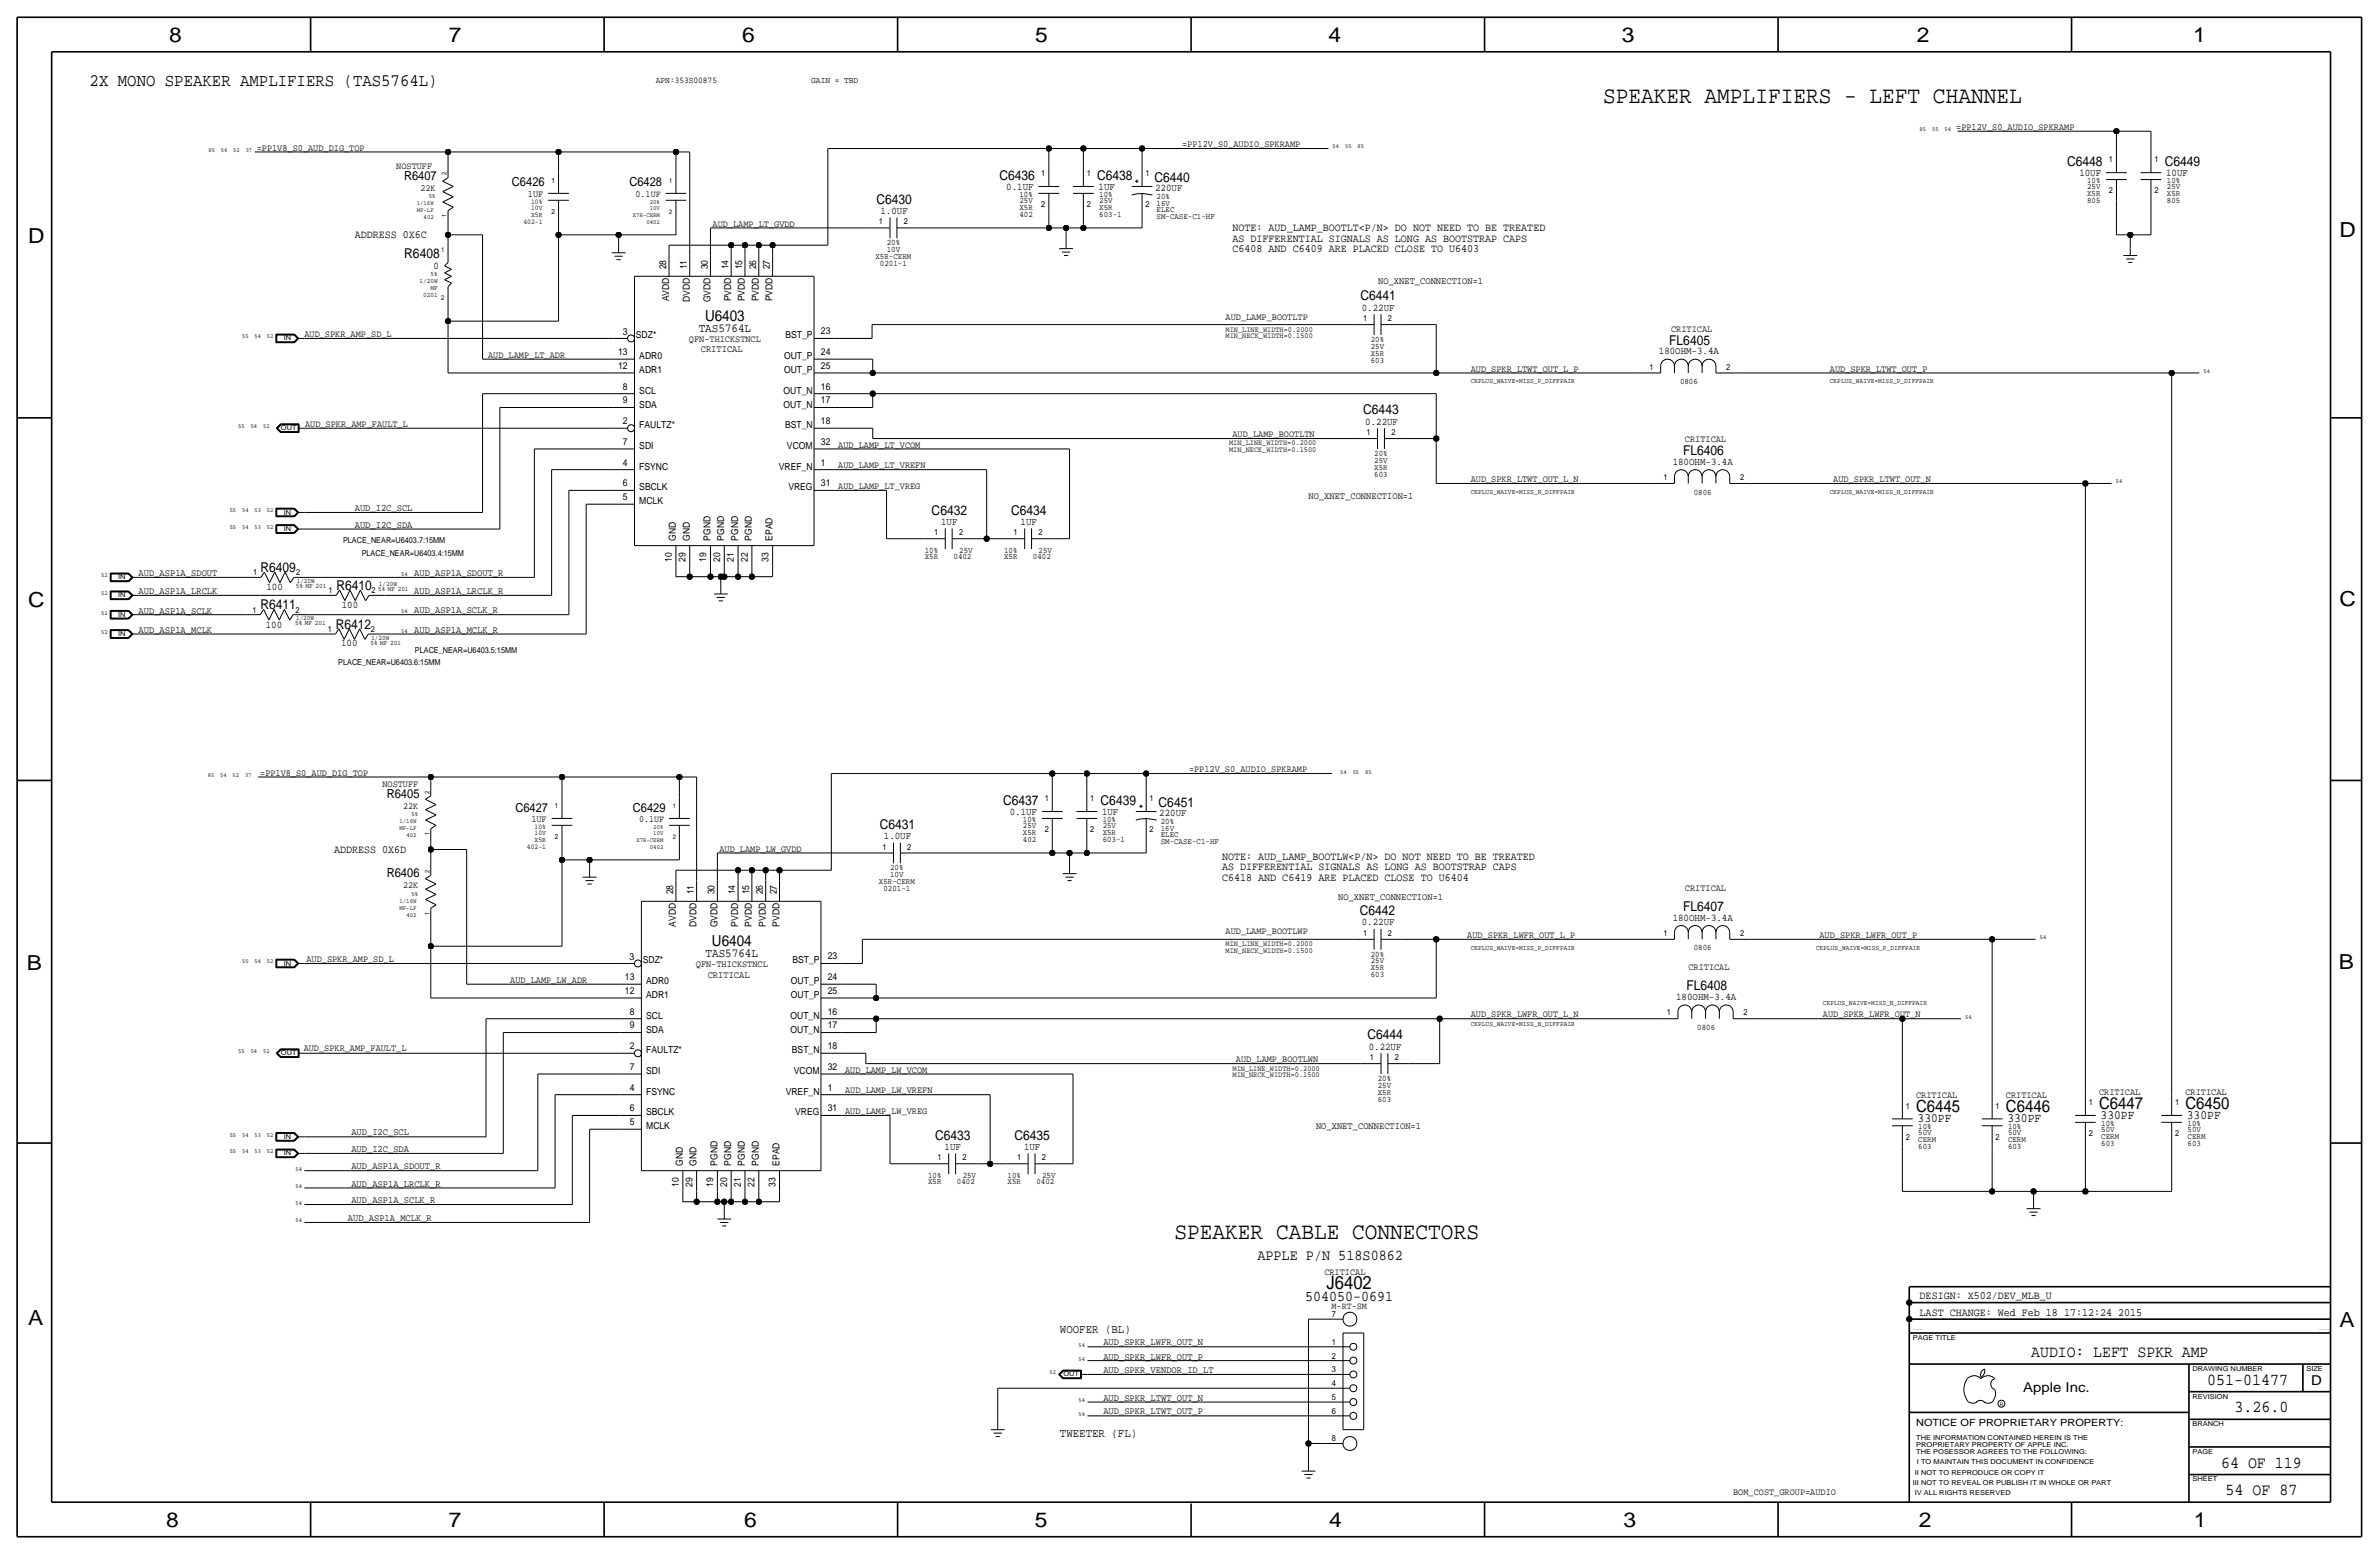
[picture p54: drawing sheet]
<svg xmlns="http://www.w3.org/2000/svg" width="875mm" height="572mm" viewBox="0 0 875 572" stroke-linecap="round" stroke-linejoin="round" font-family="sans-serif">
<defs><g id="words">
<g font-size="8.7">
<text x="589.6" y="37.8">SPEAKER AMPLIFIERS - LEFT CHANNEL</text>
<text x="432" y="455.7">SPEAKER CABLE CONNECTORS</text>
</g>
<g font-size="7.6">
<text x="62.2" y="15.5">8</text>
<text x="165" y="15.5">7</text>
<text x="273" y="15.5">6</text>
<text x="380.7" y="15.5">5</text>
<text x="488.6" y="15.5">4</text>
<text x="596.6" y="15.5">3</text>
<text x="705.1" y="15.5">2</text>
<text x="806.7" y="15.5">1</text>
<text x="10.4" y="89.4">D</text>
<text x="860.5" y="87.1">D</text>
<text x="10.4" y="223.3">C</text>
<text x="860.5" y="222.8">C</text>
<text x="9.8" y="356.6">B</text>
<text x="860.2" y="356.4">B</text>
<text x="10.4" y="487.4">A</text>
<text x="860.5" y="488.2">A</text>
<text x="61.2" y="561.6">8</text>
<text x="165" y="561.6">7</text>
<text x="273.8" y="561.6">6</text>
<text x="380.7" y="561.6">5</text>
<text x="488.9" y="561.6">4</text>
<text x="597.1" y="561.6">3</text>
<text x="705.8" y="561.6">2</text>
<text x="806.9" y="561.6">1</text>
</g>
<text font-size="6.8" x="488" y="474.2">J6402</text>
<text font-size="6.5" x="33" y="31.8">2X MONO SPEAKER AMPLIFIERS (TAS5764L)</text>
<g font-size="6.2">
<text x="772.1" y="407.7">C6447</text>
<text x="803.9" y="407.7">C6450</text>
<text x="704.8" y="408.9">C6445</text>
<text x="737.8" y="408.9">C6446</text>
<text x="811.9" y="509.3">051-01477</text>
<text x="821.9" y="519.4">3.26.0</text>
<text x="817" y="539.8">64 OF 119</text>
<text x="818.6" y="549.9">54 OF 87</text>
</g>
<text font-size="6.1" x="747.1" y="499.1">AUDIO: LEFT SPKR AMP</text>
<g font-size="5.6">
<text x="259.3" y="118.1">U6403</text>
<text x="261.9" y="348">U6404</text>
<text x="462.5" y="463.3">APPLE P/N 518S0862</text>
</g>
<text font-size="5.5" x="480.1" y="478.3">504050-0691</text>
<g font-size="5">
<text x="760.3" y="61">C6448</text>
<text x="796.2" y="61">C6449</text>
<text x="367.7" y="66">C6436</text>
<text x="403.6" y="66">C6438</text>
<text x="424.6" y="66.8">C6440</text>
<text x="322.4" y="74.9">C6430</text>
<text x="148.7" y="95">R6408</text>
<text x="500.4" y="110.5">C6441</text>
<text x="614" y="126.7">FL6405</text>
<text x="501.4" y="152.4">C6443</text>
<text x="619.1" y="167.4">FL6406</text>
<text x="342.7" y="189.2">C6432</text>
<text x="371.9" y="189.2">C6434</text>
<text x="95.8" y="210.3">R6409</text>
<text x="123.7" y="216.9">R6410</text>
<text x="95.8" y="224">R6411</text>
<text x="123.5" y="231.1">R6412</text>
<text x="368.9" y="295.9">C6437</text>
<text x="404.8" y="295.9">C6439</text>
<text x="426.2" y="296.7">C6451</text>
<text x="323.6" y="304.8">C6431</text>
<text x="619.1" y="335">FL6407</text>
<text x="500.2" y="336.6">C6442</text>
<text x="620.3" y="364.2">FL6408</text>
<text x="503" y="382.3">C6444</text>
<text x="344" y="419.1">C6433</text>
<text x="373.2" y="419.1">C6435</text>
<text x="850.1" y="509.3">D</text>
<text x="744.2" y="511.8">Apple Inc.</text>
</g>
<g font-size="4.7">
<text x="705.3" y="412.8">330PF</text>
<text x="738.3" y="412.8">330PF</text>
<text x="772.6" y="411.5">330PF</text>
<text x="804.4" y="411.5">330PF</text>
</g>
<g font-size="4.6">
<text x="148.6" y="66">R6407</text>
<text x="188.3" y="68.6">C6426</text>
<text x="231.5" y="68.6">C6428</text>
<text x="142.3" y="293.4">R6405</text>
<text x="189.6" y="298.5">C6427</text>
<text x="232.8" y="298.5">C6429</text>
<text x="142.3" y="322.6">R6406</text>
</g>
<g font-size="4.5">
<text x="257" y="121.9">TAS5764L</text>
<text x="259.5" y="351.8">TAS5764L</text>
</g>
<g font-size="4.4">
<text x="389.8" y="490.2">WOOFER (BL)</text>
<text x="389.8" y="528.3">TWEETER (FL)</text>
</g>
<g font-size="4.1">
<text x="130.5" y="87.6">ADDRESS 0X6C</text>
<text x="453.3" y="88.9">AS DIFFERENTIAL SIGNALS AS LONG AS BOOTSTRAP CAPS</text>
<text x="453.3" y="85.1">NOTE: AUD_LAMP_BOOTLT&lt;P/N&gt; DO NOT NEED TO BE TREATED</text>
<text x="453.3" y="92.7">C6408 AND C6409 ARE PLACED CLOSE TO U6403</text>
<text x="122.9" y="313.7">ADDRESS 0X6D</text>
<text x="449.5" y="316.2">NOTE: AUD_LAMP_BOOTLW&lt;P/N&gt; DO NOT NEED TO BE TREATED</text>
<text x="449.5" y="320">AS DIFFERENTIAL SIGNALS AS LONG AS BOOTSTRAP CAPS</text>
<text x="449.5" y="323.8">C6418 AND C6419 ARE PLACED CLOSE TO U6404</text>
<text x="706.1" y="477.8">DESIGN: X502/DEV_MLB_U</text>
<text x="706.1" y="483.9">LAST CHANGE: Wed Feb 18 17:12:24 2015</text>
</g>
<g font-size="3.8">
<text x="764.8" y="64.8">10UF</text>
<text x="796.7" y="64.8">10UF</text>
<text x="370.1" y="69.9">0.1UF</text>
<text x="404.1" y="69.8">1UF</text>
<text x="424.9" y="70.4">220UF</text>
<text x="323.8" y="78.7">1.0UF</text>
<text x="159.5" y="98.8">0</text>
<text x="500.9" y="114.3">0.22UF</text>
<text x="610.2" y="130.3">180OHM-3.4A</text>
<text x="502.2" y="156.2">0.22UF</text>
<text x="615.2" y="170.9">180OHM-3.4A</text>
<text x="346.2" y="193">1UF</text>
<text x="375.4" y="193">1UF</text>
<text x="98" y="216.9">100</text>
<text x="125.7" y="223.8">100</text>
<text x="97.8" y="230.9">100</text>
<text x="125.5" y="237.7">100</text>
<text x="371.4" y="299.7">0.1UF</text>
<text x="405.3" y="299.7">1UF</text>
<text x="426.4" y="300.2">220UF</text>
<text x="325.1" y="308.6">1.0UF</text>
<text x="500.9" y="340.4">0.22UF</text>
<text x="615.2" y="338.6">180OHM-3.4A</text>
<text x="616.5" y="367.8">180OHM-3.4A</text>
<text x="503.4" y="386.1">0.22UF</text>
<text x="347.5" y="422.9">1UF</text>
<text x="376.7" y="422.9">1UF</text>
</g>
<text font-size="3.7" x="704.8" y="524.5">NOTICE OF PROPRIETARY PROPERTY:</text>
<g font-size="3.6">
<text x="506.9" y="104.4">NO_XNET_CONNECTION=1</text>
<text x="229" y="123.2">3</text>
<text x="257.8" y="129.5">CRITICAL</text>
<text x="481.3" y="183.4">NO_XNET_CONNECTION=1</text>
<text x="130.5" y="188">AUD_I2C_SCL</text>
<text x="130.5" y="194.1">AUD_I2C_SDA</text>
<text x="51" y="211.8">AUD_ASP1A_SDOUT</text>
<text x="152.3" y="211.8">AUD_ASP1A_SDOUT_R</text>
<text x="51" y="218.4">AUD_ASP1A_LRCLK</text>
<text x="152.3" y="218.4">AUD_ASP1A_LRCLK_R</text>
<text x="51" y="225.8">AUD_ASP1A_SCLK</text>
<text x="152.3" y="225.5">AUD_ASP1A_SCLK_R</text>
<text x="51" y="232.9">AUD_ASP1A_MCLK</text>
<text x="152.3" y="232.7">AUD_ASP1A_MCLK_R</text>
<text x="492.2" y="331">NO_XNET_CONNECTION=1</text>
<text x="231.6" y="353.1">3</text>
<text x="260.3" y="359.7">CRITICAL</text>
<text x="129.2" y="417.6">AUD_I2C_SCL</text>
<text x="484.1" y="415">NO_XNET_CONNECTION=1</text>
<text x="129.2" y="423.7">AUD_I2C_SDA</text>
<text x="129.2" y="430">AUD_ASP1A_SDOUT_R</text>
<text x="129.2" y="436.4">AUD_ASP1A_LRCLK_R</text>
<text x="129.2" y="442.5">AUD_ASP1A_SCLK_R</text>
<text x="128" y="449.1">AUD_ASP1A_MCLK_R</text>
<text x="405.8" y="494.8">AUD_SPKR_LWFR_OUT_N</text>
<text x="405.8" y="500.1">AUD_SPKR_LWFR_OUT_P</text>
<text x="405.8" y="505">AUD_SPKR_VENDOR_ID_LT</text>
<text x="405.8" y="515.1">AUD_SPKR_LTWT_OUT_N</text>
<text x="405.8" y="520.2">AUD_SPKR_LTWT_OUT_P</text>
</g>
<g font-size="3.5">
<text x="719.5" y="47.8">=PP12V_S0_AUDIO_SPKRAMP</text>
<text x="94.4" y="55.4">=PP1V8_S0_AUD_DIG_TOP</text>
<text x="434.8" y="54.1">=PP12V_S0_AUDIO_SPKRAMP</text>
<text x="145.7" y="62.2">NOSTUFF</text>
<text x="154.7" y="70.1">22K</text>
<text x="194.2" y="72.4">1UF</text>
<text x="233.8" y="72.4">0.1UF</text>
<text x="262.1" y="83.3">AUD_LAMP_LT_GVDD</text>
<text x="245.1" y="99.1" transform="rotate(-90 245.1 99.1)">28</text>
<text x="252.7" y="99.1" transform="rotate(-90 252.7 99.1)">11</text>
<text x="260.3" y="99.1" transform="rotate(-90 260.3 99.1)">30</text>
<text x="267.9" y="99.1" transform="rotate(-90 267.9 99.1)">14</text>
<text x="273" y="99.1" transform="rotate(-90 273 99.1)">15</text>
<text x="278.1" y="99.1" transform="rotate(-90 278.1 99.1)">26</text>
<text x="283.2" y="99.1" transform="rotate(-90 283.2 99.1)">27</text>
<text x="246.1" y="110.9" transform="rotate(-90 246.1 110.9)">AVDD</text>
<text x="253.7" y="111" transform="rotate(-90 253.7 111)">DVDD</text>
<text x="261.3" y="111.2" transform="rotate(-90 261.3 111.2)">GVDD</text>
<text x="268.9" y="110.9" transform="rotate(-90 268.9 110.9)">PVDD</text>
<text x="274" y="110.9" transform="rotate(-90 274 110.9)">PVDD</text>
<text x="279.1" y="110.9" transform="rotate(-90 279.1 110.9)">PVDD</text>
<text x="284.2" y="110.9" transform="rotate(-90 284.2 110.9)">PVDD</text>
<text x="450.8" y="117.6">AUD_LAMP_BOOTLTP</text>
<text x="112" y="123.9">AUD_SPKR_AMP_SD_L</text>
<text x="233.9" y="124.5">SDZ*</text>
<text x="253.4" y="125.7">QFN-THICKSTNCL</text>
<text x="288.9" y="124.5">BST_P</text>
<text x="302" y="122.9">23</text>
<text x="614.7" y="121.9">CRITICAL</text>
<text x="179.5" y="131.6">AUD_LAMP_LT_ADR</text>
<text x="227.3" y="130.6">13</text>
<text x="302" y="130.6">24</text>
<text x="227.3" y="135.6">12</text>
<text x="235.2" y="132.1">ADR0</text>
<text x="235.2" y="137.2">ADR1</text>
<text x="288.4" y="137.2">OUT_P</text>
<text x="288.4" y="132.1">OUT_P</text>
<text x="302" y="135.6">25</text>
<text x="541" y="136.6">AUD_SPKR_LTWT_OUT_L_P</text>
<text x="673" y="136.7">AUD_SPKR_LTWT_OUT_P</text>
<text x="229.1" y="143.3">8</text>
<text x="302" y="143.3">16</text>
<text x="229.1" y="148.3">9</text>
<text x="235.2" y="149.9">SDA</text>
<text x="235.2" y="144.8">SCL</text>
<text x="288.2" y="149.9">OUT_N</text>
<text x="288.2" y="144.8">OUT_N</text>
<text x="302" y="148.3">17</text>
<text x="229.1" y="156">2</text>
<text x="302" y="156">18</text>
<text x="112.2" y="157">AUD_SPKR_AMP_FAULT_L</text>
<text x="235.2" y="157.5">FAULTZ*</text>
<text x="288.7" y="157.5">BST_N</text>
<text x="453.3" y="160.8">AUD_LAMP_BOOTLTN</text>
<text x="229.1" y="163.6">7</text>
<text x="235.2" y="165.1">SDI</text>
<text x="289.5" y="165.1">VCOM</text>
<text x="302" y="163.6">32</text>
<text x="308.3" y="164.6">AUD_LAMP_LT_VCOM</text>
<text x="619.8" y="162.6">CRITICAL</text>
<text x="229.1" y="171.2">4</text>
<text x="235.2" y="172.7">FSYNC</text>
<text x="286.5" y="172.7">VREF_N</text>
<text x="302" y="171.2">1</text>
<text x="308.3" y="172.2">AUD_LAMP_LT_VREFN</text>
<text x="229.1" y="178.8">6</text>
<text x="302" y="178.8">31</text>
<text x="308.3" y="179.8">AUD_LAMP_LT_VREG</text>
<text x="541" y="177.3">AUD_SPKR_LTWT_OUT_L_N</text>
<text x="674.3" y="177.3">AUD_SPKR_LTWT_OUT_N</text>
<text x="229.1" y="183.9">5</text>
<text x="235.2" y="185.4">MCLK</text>
<text x="235.2" y="180.3">SBCLK</text>
<text x="290" y="180.3">VREG</text>
<text x="248.6" y="198.9" transform="rotate(-90 248.6 198.9)">GND</text>
<text x="253.7" y="198.9" transform="rotate(-90 253.7 198.9)">GND</text>
<text x="261.3" y="198.9" transform="rotate(-90 261.3 198.9)">PGND</text>
<text x="266.4" y="198.9" transform="rotate(-90 266.4 198.9)">PGND</text>
<text x="271.5" y="198.9" transform="rotate(-90 271.5 198.9)">PGND</text>
<text x="276.6" y="198.9" transform="rotate(-90 276.6 198.9)">PGND</text>
<text x="284.2" y="198.9" transform="rotate(-90 284.2 198.9)">EPAD</text>
<text x="247.1" y="206.7" transform="rotate(-90 247.1 206.7)">10</text>
<text x="252.2" y="206.7" transform="rotate(-90 252.2 206.7)">29</text>
<text x="259.8" y="206.7" transform="rotate(-90 259.8 206.7)">19</text>
<text x="264.9" y="206.7" transform="rotate(-90 264.9 206.7)">20</text>
<text x="269.9" y="206.7" transform="rotate(-90 269.9 206.7)">21</text>
<text x="275" y="206.7" transform="rotate(-90 275 206.7)">22</text>
<text x="282.7" y="206.7" transform="rotate(-90 282.7 206.7)">33</text>
<text x="95.7" y="285.2">=PP1V8_S0_AUD_DIG_TOP</text>
<text x="437.3" y="284">=PP12V_S0_AUDIO_SPKRAMP</text>
<text x="140.7" y="289.6">NOSTUFF</text>
<text x="148.3" y="297.4">22K</text>
<text x="195.4" y="302.3">1UF</text>
<text x="235" y="302.3">0.1UF</text>
<text x="264.6" y="313.2">AUD_LAMP_LW_GVDD</text>
<text x="148.3" y="326.6">22K</text>
<text x="247.6" y="328.9" transform="rotate(-90 247.6 328.9)">28</text>
<text x="255.2" y="328.9" transform="rotate(-90 255.2 328.9)">11</text>
<text x="262.8" y="328.9" transform="rotate(-90 262.8 328.9)">30</text>
<text x="270.5" y="328.9" transform="rotate(-90 270.5 328.9)">14</text>
<text x="275.5" y="328.9" transform="rotate(-90 275.5 328.9)">15</text>
<text x="280.6" y="328.9" transform="rotate(-90 280.6 328.9)">26</text>
<text x="285.7" y="328.9" transform="rotate(-90 285.7 328.9)">27</text>
<text x="619.8" y="327.7">CRITICAL</text>
<text x="248.6" y="340.7" transform="rotate(-90 248.6 340.7)">AVDD</text>
<text x="256.2" y="340.9" transform="rotate(-90 256.2 340.9)">DVDD</text>
<text x="263.9" y="341.1" transform="rotate(-90 263.9 341.1)">GVDD</text>
<text x="271.5" y="340.7" transform="rotate(-90 271.5 340.7)">PVDD</text>
<text x="276.6" y="340.7" transform="rotate(-90 276.6 340.7)">PVDD</text>
<text x="281.6" y="340.7" transform="rotate(-90 281.6 340.7)">PVDD</text>
<text x="286.7" y="340.7" transform="rotate(-90 286.7 340.7)">PVDD</text>
<text x="450.8" y="343.7">AUD_LAMP_BOOTLWP</text>
<text x="539.7" y="344.9">AUD_SPKR_LWFR_OUT_L_P</text>
<text x="669.2" y="344.9">AUD_SPKR_LWFR_OUT_P</text>
<text x="112.7" y="353.8">AUD_SPKR_AMP_SD_L</text>
<text x="304.5" y="352.8">23</text>
<text x="236.4" y="354.3">SDZ*</text>
<text x="256" y="355.6">QFN-THICKSTNCL</text>
<text x="291.5" y="354.3">BST_P</text>
<text x="621" y="356.9">CRITICAL</text>
<text x="187.7" y="361.4">AUD_LAMP_LW_ADR</text>
<text x="229.9" y="365.5">12</text>
<text x="229.9" y="360.4">13</text>
<text x="237.7" y="362">ADR0</text>
<text x="290.9" y="362">OUT_P</text>
<text x="304.5" y="365.5">25</text>
<text x="304.5" y="360.4">24</text>
<text x="237.7" y="367">ADR1</text>
<text x="290.9" y="367">OUT_P</text>
<text x="231.6" y="373.1">8</text>
<text x="237.7" y="374.7">SCL</text>
<text x="290.8" y="374.7">OUT_N</text>
<text x="304.5" y="373.1">16</text>
<text x="541" y="374.1">AUD_SPKR_LWFR_OUT_L_N</text>
<text x="670.5" y="374.1">AUD_SPKR_LWFR_OUT_N</text>
<text x="231.6" y="378.2">9</text>
<text x="237.7" y="379.7">SDA</text>
<text x="290.8" y="379.7">OUT_N</text>
<text x="304.5" y="378.2">17</text>
<text x="111.7" y="386.6">AUD_SPKR_AMP_FAULT_L</text>
<text x="231.6" y="385.8">2</text>
<text x="237.7" y="387.4">FAULTZ*</text>
<text x="291.3" y="387.4">BST_N</text>
<text x="304.5" y="385.8">18</text>
<text x="231.6" y="393.4">7</text>
<text x="237.7" y="395">SDI</text>
<text x="292" y="395">VCOM</text>
<text x="304.5" y="393.4">32</text>
<text x="310.8" y="394.5">AUD_LAMP_LW_VCOM</text>
<text x="454.6" y="390.7">AUD_LAMP_BOOTLWN</text>
<text x="231.6" y="401.1">4</text>
<text x="304.5" y="401.1">1</text>
<text x="237.7" y="402.6">FSYNC</text>
<text x="289" y="402.6">VREF_N</text>
<text x="310.8" y="402.1">AUD_LAMP_LW_VREFN</text>
<text x="704.8" y="403.9">CRITICAL</text>
<text x="737.8" y="403.9">CRITICAL</text>
<text x="772.1" y="402.6">CRITICAL</text>
<text x="803.9" y="402.6">CRITICAL</text>
<text x="231.6" y="408.7">6</text>
<text x="231.6" y="413.8">5</text>
<text x="237.7" y="410.2">SBCLK</text>
<text x="292.5" y="410.2">VREG</text>
<text x="304.5" y="408.7">31</text>
<text x="310.8" y="409.7">AUD_LAMP_LW_VREG</text>
<text x="237.7" y="415.3">MCLK</text>
<text x="251.2" y="428.8" transform="rotate(-90 251.2 428.8)">GND</text>
<text x="256.2" y="428.8" transform="rotate(-90 256.2 428.8)">GND</text>
<text x="263.9" y="428.8" transform="rotate(-90 263.9 428.8)">PGND</text>
<text x="268.9" y="428.8" transform="rotate(-90 268.9 428.8)">PGND</text>
<text x="274" y="428.8" transform="rotate(-90 274 428.8)">PGND</text>
<text x="279.1" y="428.8" transform="rotate(-90 279.1 428.8)">PGND</text>
<text x="286.7" y="428.8" transform="rotate(-90 286.7 428.8)">EPAD</text>
<text x="249.6" y="436.6" transform="rotate(-90 249.6 436.6)">10</text>
<text x="254.7" y="436.6" transform="rotate(-90 254.7 436.6)">29</text>
<text x="262.3" y="436.6" transform="rotate(-90 262.3 436.6)">19</text>
<text x="267.4" y="436.6" transform="rotate(-90 267.4 436.6)">20</text>
<text x="272.5" y="436.6" transform="rotate(-90 272.5 436.6)">21</text>
<text x="277.6" y="436.6" transform="rotate(-90 277.6 436.6)">22</text>
<text x="285.2" y="436.6" transform="rotate(-90 285.2 436.6)">33</text>
<text x="487.1" y="468.9">CRITICAL</text>
<text x="489.8" y="481.3">M-RT-SM</text>
<text x="637.5" y="549.9">BOM_COST_GROUP=AUDIO</text>
</g>
<g font-size="3.2">
<text x="241.3" y="30.5">APN:353S00875</text>
<text x="298.4" y="30.5">GAIN = TBD</text>
</g>
<g font-size="3.1">
<text x="775.7" y="59.7">1</text>
<text x="792.4" y="59.7">1</text>
<text x="383" y="64.8">1</text>
<text x="399.7" y="64.8">1</text>
<text x="421.3" y="64.8">1</text>
<text x="767.7" y="69.6">25V</text>
<text x="767.7" y="67.3">10%</text>
<text x="775.7" y="71.1">2</text>
<text x="792.4" y="71.1">2</text>
<text x="797" y="69.6">25V</text>
<text x="797" y="67.3">10%</text>
<text x="375" y="74.7">25V</text>
<text x="375" y="72.4">10%</text>
<text x="375" y="77.2">X5R</text>
<text x="383" y="76.2">2</text>
<text x="399.7" y="76.2">2</text>
<text x="404.3" y="72.4">10%</text>
<text x="404.3" y="74.7">25V</text>
<text x="404.3" y="77.2">X5R</text>
<text x="421.3" y="76.2">2</text>
<text x="425.4" y="78">ELEC</text>
<text x="425.4" y="73.2">20%</text>
<text x="425.4" y="75.7">16V</text>
<text x="767.7" y="72.1">X5R</text>
<text x="767.7" y="74.7">805</text>
<text x="797" y="72.1">X5R</text>
<text x="797" y="74.7">805</text>
<text x="323.3" y="82.6">1</text>
<text x="332.4" y="82.6">2</text>
<text x="375" y="79.8">402</text>
<text x="404.3" y="79.8">603-1</text>
<text x="425.4" y="80.5">SM-CASE-C1-HF</text>
<text x="322" y="95.3">X5R-CERM</text>
<text x="326.2" y="90.2">20%</text>
<text x="326.2" y="92.7">10V</text>
<text x="323.7" y="97.8">0201-1</text>
<text x="501.3" y="118.1">1</text>
<text x="510.5" y="118.1">2</text>
<text x="504.2" y="125.7">20%</text>
<text x="504.2" y="130.8">X5R</text>
<text x="504.2" y="128.3">25V</text>
<text x="504.2" y="133.4">603</text>
<text x="606.7" y="135.9">1</text>
<text x="634.9" y="135.9">2</text>
<text x="617.9" y="141.2">0806</text>
<text x="502.6" y="160">1</text>
<text x="511.8" y="160">2</text>
<text x="505.5" y="167.6">20%</text>
<text x="505.5" y="172.7">X5R</text>
<text x="505.5" y="170.2">25V</text>
<text x="505.5" y="175.3">603</text>
<text x="611.8" y="176.5">1</text>
<text x="640" y="176.5">2</text>
<text x="623" y="181.9">0806</text>
<text x="343.6" y="196.9">1</text>
<text x="352.8" y="196.9">2</text>
<text x="372.8" y="196.9">1</text>
<text x="382" y="196.9">2</text>
<text x="340.1" y="203.2">10%</text>
<text x="352.8" y="203.2">25V</text>
<text x="369.3" y="203.2">10%</text>
<text x="382" y="203.2">25V</text>
<text x="340.1" y="205.7">X5R</text>
<text x="350.7" y="205.7">0402</text>
<text x="369.3" y="205.7">X5R</text>
<text x="379.9" y="205.7">0402</text>
<text x="93.2" y="211.6">1</text>
<text x="108.9" y="211.6">2</text>
<text x="120.8" y="218.2">1</text>
<text x="136.6" y="218.2">2</text>
<text x="92.9" y="225.3">1</text>
<text x="108.7" y="225.3">2</text>
<text x="120.6" y="232.4">1</text>
<text x="136.3" y="232.4">2</text>
<text x="384.2" y="294.6">1</text>
<text x="401" y="294.6">1</text>
<text x="422.9" y="294.6">1</text>
<text x="376.3" y="304.5">25V</text>
<text x="376.3" y="302.3">10%</text>
<text x="405.6" y="302.3">10%</text>
<text x="405.6" y="304.5">25V</text>
<text x="426.9" y="305.6">16V</text>
<text x="426.9" y="303">20%</text>
<text x="376.3" y="309.6">402</text>
<text x="376.3" y="307.1">X5R</text>
<text x="384.2" y="306.1">2</text>
<text x="401" y="306.1">2</text>
<text x="405.6" y="309.6">603-1</text>
<text x="405.6" y="307.1">X5R</text>
<text x="422.9" y="306.1">2</text>
<text x="426.9" y="310.4">SM-CASE-C1-HF</text>
<text x="426.9" y="307.8">ELEC</text>
<text x="324.6" y="312.4">1</text>
<text x="333.7" y="312.4">2</text>
<text x="327.4" y="322.6">10V</text>
<text x="327.4" y="320">20%</text>
<text x="323.3" y="325.1">X5R-CERM</text>
<text x="324.9" y="327.7">0201-1</text>
<text x="501.3" y="344.2">1</text>
<text x="510.5" y="344.2">2</text>
<text x="611.8" y="344.2">1</text>
<text x="640" y="344.2">2</text>
<text x="504.2" y="351.8">20%</text>
<text x="623" y="349.5">0806</text>
<text x="504.2" y="359.4">603</text>
<text x="504.2" y="354.3">25V</text>
<text x="504.2" y="356.9">X5R</text>
<text x="613.1" y="373.4">1</text>
<text x="641.3" y="373.4">2</text>
<text x="624.3" y="378.7">0806</text>
<text x="503.9" y="389.9">1</text>
<text x="513" y="389.9">2</text>
<text x="506.7" y="400.1">25V</text>
<text x="506.7" y="397.5">20%</text>
<text x="506.7" y="402.6">X5R</text>
<text x="506.7" y="405.1">603</text>
<text x="701" y="407.7">1</text>
<text x="734" y="407.7">1</text>
<text x="768.3" y="406.4">1</text>
<text x="800" y="406.4">1</text>
<text x="701" y="419.1">2</text>
<text x="705.6" y="415.3">10%</text>
<text x="705.6" y="417.6">50V</text>
<text x="734" y="419.1">2</text>
<text x="738.6" y="417.6">50V</text>
<text x="738.6" y="415.3">10%</text>
<text x="768.3" y="417.8">2</text>
<text x="772.9" y="416.3">50V</text>
<text x="772.9" y="418.8">CERM</text>
<text x="772.9" y="414">10%</text>
<text x="800" y="417.8">2</text>
<text x="804.6" y="416.3">50V</text>
<text x="804.6" y="418.8">CERM</text>
<text x="804.6" y="414">10%</text>
<text x="705.6" y="420.1">CERM</text>
<text x="705.6" y="422.7">603</text>
<text x="738.6" y="422.7">603</text>
<text x="738.6" y="420.1">CERM</text>
<text x="772.9" y="421.4">603</text>
<text x="804.6" y="421.4">603</text>
<text x="344.9" y="426.7">1</text>
<text x="354" y="426.7">2</text>
<text x="374.1" y="426.7">1</text>
<text x="383.2" y="426.7">2</text>
<text x="341.4" y="435.6">X5R</text>
<text x="341.4" y="433.1">10%</text>
<text x="352" y="435.6">0402</text>
<text x="354.1" y="433.1">25V</text>
<text x="370.6" y="435.6">X5R</text>
<text x="370.6" y="433.1">10%</text>
<text x="381.2" y="435.6">0402</text>
<text x="383.3" y="433.1">25V</text>
<text x="489.9" y="484.4">7</text>
<text x="489.9" y="494.5">1</text>
<text x="489.9" y="499.6">2</text>
<text x="489.9" y="509.8">4</text>
<text x="489.9" y="504.7">3</text>
<text x="489.9" y="514.9">5</text>
<text x="489.9" y="519.9">6</text>
<text x="489.9" y="530.1">8</text>
</g>
<g font-size="3">
<text x="126.2" y="199.6">PLACE_NEAR=U6403.7:15MM</text>
<text x="133" y="204.5">PLACE_NEAR=U6403.4:15MM</text>
<text x="124.4" y="244.6">PLACE_NEAR=U6403.6:15MM</text>
<text x="152.6" y="240">PLACE_NEAR=U6403.5:15MM</text>
</g>
<g font-size="2.9">
<text x="450.8" y="124.5">MIN_NECK_WIDTH=0.1500</text>
<text x="450.8" y="121.9">MIN_LINE_WIDTH=0.2000</text>
<text x="452.1" y="166.4">MIN_NECK_WIDTH=0.1500</text>
<text x="452.1" y="163.8">MIN_LINE_WIDTH=0.2000</text>
<text x="450.8" y="348">MIN_LINE_WIDTH=0.2000</text>
<text x="450.8" y="350.5">MIN_NECK_WIDTH=0.1500</text>
<text x="453.3" y="393.7">MIN_LINE_WIDTH=0.2000</text>
<text x="453.3" y="396.2">MIN_NECK_WIDTH=0.1500</text>
</g>
<g font-size="2.6">
<text x="202.9" y="67.3">1</text>
<text x="195.4" y="74.9">10%</text>
<text x="195.4" y="77.2">10V</text>
<text x="192.6" y="82.3">402-1</text>
<text x="195.4" y="79.8">X5R</text>
<text x="202.9" y="78.7">2</text>
<text x="541" y="141">CKPLUS_WAIVE=MISS_P_DIFFPAIR</text>
<text x="673" y="141">CKPLUS_WAIVE=MISS_P_DIFFPAIR</text>
<text x="541" y="181.6">CKPLUS_WAIVE=MISS_N_DIFFPAIR</text>
<text x="673" y="181.6">CKPLUS_WAIVE=MISS_N_DIFFPAIR</text>
<text x="204.1" y="297.2">1</text>
<text x="196.6" y="304.8">10%</text>
<text x="196.6" y="309.6">X5R</text>
<text x="196.6" y="307.1">10V</text>
<text x="204.1" y="308.6">2</text>
<text x="193.8" y="312.2">402-1</text>
<text x="541" y="349.2">CKPLUS_WAIVE=MISS_P_DIFFPAIR</text>
<text x="668" y="349.2">CKPLUS_WAIVE=MISS_P_DIFFPAIR</text>
<text x="670.5" y="369.6">CKPLUS_WAIVE=MISS_N_DIFFPAIR</text>
<text x="541" y="377.2">CKPLUS_WAIVE=MISS_N_DIFFPAIR</text>
</g>
<g font-size="2.5">
<text x="162.3" y="92.7">1</text>
<text x="158.3" y="101.6">5%</text>
<text x="154.3" y="104.1">1/20W</text>
<text x="158.3" y="106.7">MF</text>
<text x="155.7" y="109.2">0201</text>
<text x="162.3" y="110.5">2</text>
<text x="104.4" y="125.2">IN</text>
<text x="103.3" y="158.2">OUT</text>
<text x="104.4" y="189.2">IN</text>
<text x="104.4" y="195.3">IN</text>
<text x="43.4" y="213.1">IN</text>
<text x="109.2" y="214.4">1/20W</text>
<text x="139.4" y="215.4">1/20W</text>
<text x="43.4" y="219.7">IN</text>
<text x="108.9" y="216.4">5% MF 201</text>
<text x="139.1" y="217.4">5% MF 201</text>
<text x="43.4" y="226.8">IN</text>
<text x="43.4" y="233.9">IN</text>
<text x="108.6" y="229.9">5% MF 201</text>
<text x="108.9" y="228.1">1/20W</text>
<text x="136.3" y="237.2">5% MF 201</text>
<text x="136.6" y="235.2">1/20W</text>
<text x="104.4" y="355.1">IN</text>
<text x="103.3" y="388.1">OUT</text>
<text x="104.4" y="418.8">IN</text>
<text x="104.4" y="424.9">IN</text>
<text x="703.5" y="492.8">PAGE TITLE</text>
<text x="391.1" y="506.2">OUT</text>
<text x="806.4" y="504.2">DRAWING NUMBER</text>
<text x="848.3" y="504.2">SIZE</text>
<text x="806.4" y="514.4">REVISION</text>
<text x="806.4" y="524.5">BRANCH</text>
<text x="704.8" y="532.1">PROPRIETARY PROPERTY OF APPLE INC.</text>
<text x="704.8" y="529.6">THE INFORMATION CONTAINED HEREIN IS THE</text>
<text x="704.8" y="534.7">THE POSESSOR AGREES TO THE FOLLOWING:</text>
<text x="705.1" y="538.5">I TO MAINTAIN THIS DOCUMENT IN CONFIDENCE</text>
<text x="806.4" y="534.7">PAGE</text>
<text x="704.3" y="542.3">II NOT TO REPRODUCE OR COPY IT</text>
<text x="806.4" y="544.8">SHEET</text>
<text x="703.5" y="546.1">III NOT TO REVEAL OR PUBLISH IT IN WHOLE OR PART</text>
<text x="704.3" y="549.9">IV ALL RIGHTS RESERVED</text>
</g>
<g font-size="2.3">
<text x="706.1" y="48.3">85</text>
<text x="710.6" y="48.3">55</text>
<text x="715.2" y="48.3">54</text>
<text x="76.7" y="55.9">85</text>
<text x="81.2" y="55.9">54</text>
<text x="85.8" y="55.9">52</text>
<text x="90.4" y="55.9">37</text>
<text x="490.2" y="54.6">54</text>
<text x="494.7" y="54.6">55</text>
<text x="499.3" y="54.6">85</text>
<text x="164.3" y="64.5" transform="rotate(-90 164.3 64.5)">2</text>
<text x="246.2" y="67.3">1</text>
<text x="153.3" y="75.4">1/16W</text>
<text x="153.3" y="78">MF-LF</text>
<text x="157.7" y="72.9">5%</text>
<text x="239" y="74.9">20%</text>
<text x="239" y="77.2">10V</text>
<text x="155.8" y="80.5">402</text>
<text x="164.3" y="79.9" transform="rotate(-90 164.3 79.9)">1</text>
<text x="232.8" y="79.8">X7R-CERM</text>
<text x="237.8" y="82.3">0402</text>
<text x="246.2" y="78.7">2</text>
<text x="89.1" y="124.5">55</text>
<text x="93.6" y="124.5">54</text>
<text x="98.2" y="124.5">52</text>
<text x="810.5" y="137.2">54</text>
<text x="87.6" y="157.5">55</text>
<text x="92.2" y="157.5">54</text>
<text x="96.8" y="157.5">52</text>
<text x="778.2" y="177.8">54</text>
<text x="84.5" y="188.5">55</text>
<text x="89.1" y="188.5">54</text>
<text x="93.6" y="188.5">53</text>
<text x="98.2" y="188.5">52</text>
<text x="84.5" y="194.6">55</text>
<text x="89.1" y="194.6">54</text>
<text x="93.6" y="194.6">53</text>
<text x="98.2" y="194.6">52</text>
<text x="37.2" y="212.3">52</text>
<text x="147.5" y="211.8">54</text>
<text x="37.2" y="218.9">52</text>
<text x="37.2" y="226.1">52</text>
<text x="147.5" y="225.6">54</text>
<text x="37.2" y="233.2">52</text>
<text x="147.5" y="232.7">54</text>
<text x="76.4" y="285.8">85</text>
<text x="81" y="285.8">54</text>
<text x="85.5" y="285.8">52</text>
<text x="90.1" y="285.8">37</text>
<text x="493" y="284.5">54</text>
<text x="497.5" y="284.5">55</text>
<text x="502.1" y="284.5">85</text>
<text x="157.9" y="291.8" transform="rotate(-90 157.9 291.8)">2</text>
<text x="247.5" y="297.2">1</text>
<text x="146.9" y="302.8">1/16W</text>
<text x="146.9" y="305.3">MF-LF</text>
<text x="151.4" y="300.2">5%</text>
<text x="240.3" y="304.8">20%</text>
<text x="149.5" y="307.8">402</text>
<text x="157.9" y="307.2" transform="rotate(-90 157.9 307.2)">1</text>
<text x="234.1" y="309.6">X7R-CERM</text>
<text x="240.3" y="307.1">10V</text>
<text x="247.5" y="308.6">2</text>
<text x="239.1" y="312.2">0402</text>
<text x="157.9" y="321.1" transform="rotate(-90 157.9 321.1)">2</text>
<text x="151.4" y="329.4">5%</text>
<text x="146.9" y="334.5">MF-LF</text>
<text x="146.9" y="332">1/16W</text>
<text x="149.5" y="337.1">402</text>
<text x="157.9" y="336.4" transform="rotate(-90 157.9 336.4)">1</text>
<text x="750.3" y="345.4">54</text>
<text x="89.1" y="354.3">55</text>
<text x="93.6" y="354.3">54</text>
<text x="98.2" y="354.3">52</text>
<text x="722.8" y="374.7">54</text>
<text x="87.6" y="387.4">55</text>
<text x="92.2" y="387.4">54</text>
<text x="96.8" y="387.4">52</text>
<text x="84.5" y="418.1">55</text>
<text x="89.1" y="418.1">54</text>
<text x="93.6" y="418.1">53</text>
<text x="98.2" y="418.1">52</text>
<text x="84.5" y="424.2">55</text>
<text x="89.1" y="424.2">54</text>
<text x="93.6" y="424.2">53</text>
<text x="98.2" y="424.2">52</text>
<text x="108.7" y="430.5">54</text>
<text x="108.7" y="436.9">54</text>
<text x="108.7" y="443">54</text>
<text x="108.7" y="449.6">54</text>
<text x="396.7" y="495.3">54</text>
<text x="396.7" y="500.4">54</text>
<text x="386.1" y="505.5">52</text>
<text x="396.7" y="515.6">54</text>
<text x="396.7" y="520.7">54</text>
</g>
<text font-size="1.8" x="735.5" y="516.9">R</text>
<g font-size=".4">
<text x="703.5" y="488.9">SYNC_MASTER=yeungr</text>
<text x="852.9" y="488.9">SYNC_DATE=05/24/2016</text>
</g>
</g></defs>
<g fill="none" stroke="#000" stroke-width=".37">
<path d="M93.7 55.9h71.1zM164.8 55.9v3.8zM164.8 59.7v5.7zM164.8 55.9h40.6zM205.4 55.9v7.6zM205.4 55.9h43.2zM248.6 55.9h5.1zM248.6 55.9v7.6zM253.7 55.9v38.1zM304.5 54.6h81.3zM304.5 54.6v35.6zM385.8 54.6v6.4z"/>
<path d="M385.8 54.6h12.7zM398.5 54.6h21.6zM398.5 54.6v6.4zM420.1 54.6v6.4zM420.1 54.6h68.5zM720 48.3h58.5zM778.5 48.3h12.7zM778.5 48.3v7.6zM778.5 55.9v7.6zM791.2 48.3v7.6zM791.2 55.9v7.6zM162.8 66.6l2-1.2z"/>
<path d="M162.9 74.3l3.8 1.9zM162.9 66.6l3.8 2zM162.9 70.5l3.8 1.9zM162.9 74.3l3.8-1.9zM162.9 70.5l3.8-1.9zM164.8 77.5v5zM164.8 77.5l1.9-1.3zM201.6 71.1h7.6zM201.6 73.7h7.6zM205.4 63.5v7.6zM205.4 73.7v7.6zM244.8 73.7h7.6z"/>
<path d="M244.8 71.1h7.6zM248.6 63.5v7.6zM248.6 73.7v7.6zM382 71.1h7.6zM382 68.6h7.6zM385.8 78.7v5.1zM385.8 61v7.6zM385.8 71.1v7.6zM394.7 68.6h7.6zM394.7 71.1h7.6zM398.5 78.7v5.1zM398.5 61v7.6z"/>
<path d="M398.5 71.1v7.6zM416.3 68.6h7.6zM416.3 71.7a12.9 12.9 0 0 1 7.6 .1M417.5 66.6h1.3zM418.1 66v1.3zM420.1 78.7v5.1zM420.1 71.1v7.6zM420.1 61v7.6zM774.6 66h7.7zM774.6 63.5h7.7zM778.5 73.7v12.7zM778.5 66v7.7z"/>
<path d="M787.3 63.5h7.7zM787.3 66h7.7zM791.2 73.7v12.7zM791.2 66v7.7zM163.5 97.8l1.3-1.3zM163.5 97.8l2.6 1.3zM164.8 86.4h12.7zM164.8 82.6v3.8zM164.8 86.4v2.5zM164.8 88.9v7.6zM177.5 86.4v45.7zM205.4 86.4v31.7z"/>
<path d="M205.4 86.4h22.1zM205.4 81.3v5.1zM225 93h5.1zM226 94.2h3.1zM226.8 95.5h1.5zM227.5 86.4v4zM227.5 90.4v2.6zM227.5 86.4h21.1zM246.1 90.2h22.8zM246.1 90.2v3.8zM246.1 94v7.6zM248.6 81.3v5.1z"/>
<path d="M253.7 94v7.6zM261.3 83.8v10.2zM261.3 83.8h58.4zM261.3 94v7.6zM268.9 90.2h5.1zM268.9 90.2v3.8zM268.9 94v7.6zM274 90.2h5.1zM274 90.2v3.8zM274 94v7.6zM279.1 90.2h5.1zM279.1 90.2v3.8z"/>
<path d="M279.1 94v7.6zM284.2 90.2h20.3zM284.2 90.2v3.8zM284.2 94v7.6zM319.7 83.8h7.7zM327.4 80v7.6zM329.9 80v7.6zM329.9 83.8h7.6zM337.5 83.8h48.3zM385.8 83.8h6.3zM389.6 91.4h5.1zM390.6 92.7h3z"/>
<path d="M391.4 94h1.5zM392.1 83.8h6.4zM392.1 83.8v5.1zM392.1 88.9v2.5zM398.5 83.8h21.6zM778.5 86.4h5zM781 94h5.1zM782 95.3h3.1zM782.8 96.5h1.5zM783.5 86.4v5zM783.5 91.4v2.6zM783.5 86.4h7.7z"/>
<path d="M163.5 102.9l2.6-1.3zM163.5 100.3l2.6-1.2zM163.5 102.9l2.6 1.2zM163.5 100.3l2.6 1.3zM164.8 118.1v19.1zM164.8 111.8v6.3zM164.8 105.4v6.4zM164.8 118.1h40.6zM166.1 104.1l-1.3 1.3zM233.4 101.6v99.1zM233.4 101.6h66zM299.4 101.6v99.1z"/>
<path d="M320.8 119.4v5.1zM320.8 119.4h177zM497.8 119.4h7.6zM505.4 115.6v7.6zM507.9 115.6v7.6zM507.9 119.4h7.7zM515.6 119.4h12.7zM528.3 119.4v17.8zM101.5 122.9h6.8zM101.5 122.9v3.1zM101.5 126h6.8zM101.6 123v2.9z"/>
<path d="M101.6 125.9h6.7zM101.6 123h6.7zM101.7 123.1v2.7zM101.7 125.8h6.5zM101.7 123.1h6.5zM101.8 123.2h6.4zM101.8 123.2v2.5zM101.8 125.7h6.4zM108.2 125.7l1.2-1.2zM108.2 123.2l1.2 1.3zM108.2 125.8l1.4-1.3zM108.2 123.1l1.4 1.4z"/>
<path d="M108.3 123l1.4 1.5zM108.3 125.9l1.4-1.4zM108.3 122.9l1.6 1.6zM108.3 126l1.6-1.5zM109.4 124.5h2.6zM112 124.5h113.8zM164.8 137.2h61zM177.5 132.1h48.3zM225.8 137.2h7.6zM225.8 132.1h7.6zM225.8 124.5h5zM299.4 132.1h7.6z"/>
<path d="M299.4 137.2h7.6zM299.4 124.5h7.6zM307 137.2h14zM307 132.1h14zM307 124.5h13.8zM321 137.2h207.3zM321 132.1v5.1zM528.3 137.2h74.9zM603.2 137.2h7.6zM610.8 134.6a2.54 2.54 0 0 1 2.6-2.5 2.54 2.54 0 0 1 2.5 2.5 2.54 2.54 0 0 1 2.5-2.5 2.54 2.54 0 0 1 2.6 2.5 2.54 2.54 0 0 1 2.5-2.5 2.54 2.54 0 0 1 2.6 2.5 2.54 2.54 0 0 1 2.5-2.5 2.54 2.54 0 0 1 2.5 2.5M610.8 134.6v2.6zM615.9 134.6v2.6z"/>
<path d="M621 134.6v2.6zM626.1 134.6v2.6zM631.1 137.2h7.7zM631.1 134.6v2.6zM638.8 137.2h160zM798.8 137.2h10.1zM798.8 137.2v265.4zM101.6 157.5l1.6 1.6zM101.8 157.5l1.4 1.5zM101.8 157.5l1.4-1.5zM101.9 157.5l1.4-1.4zM101.9 157.5l1.4 1.4z"/>
<path d="M102.1 157.5l1.2-1.3zM102.1 157.5l1.2 1.3zM103.2 155.9h6.8zM103.2 155.9l-1.6 1.6zM103.2 159.1h6.8zM103.2 159h6.7zM103.2 156h6.7zM103.3 158.9h6.5zM103.3 156.1h6.5zM103.3 156.2h6.4zM103.3 158.8h6.4zM109.7 156.2v2.6z"/>
<path d="M109.7 157.5h2.5zM109.8 156.1v2.8zM109.9 156v3zM110 155.9v3.2zM112.2 157.5h113.6zM177.5 144.8h48.3zM177.5 144.8v43.7zM183.8 149.9h42zM183.8 149.9v44.7zM225.8 157.5h5zM225.8 144.8h7.6zM225.8 149.9h7.6z"/>
<path d="M299.4 157.5h7.6zM299.4 149.9h7.6zM299.5 144.8h7.5zM307 157.5h14zM307 144.8h14zM307 149.9h14zM321 157.5v3.8zM321 144.8h207.3zM321 144.8v5.1zM506.7 157.5v7.6zM509.2 157.5v7.6zM528.3 144.8v16.5z"/>
<path d="M196.5 165.1v47.2zM196.5 165.1h29.3zM202.9 172.7h22.9zM202.9 172.7v46.2zM225.8 165.1h7.6zM225.8 172.7h7.6zM299.4 172.7h7.6zM299.4 165.1h7.6zM307 172.7h55.9zM307 165.1h86.4zM321 161.3h178.1zM362.9 172.7v25.4z"/>
<path d="M393.4 165.1v33zM499.1 161.3h7.6zM509.2 161.3h7.6zM516.8 161.3h11.5zM528.3 177.8h80zM528.3 161.3v16.5zM608.3 177.8h7.6zM615.9 175.3v2.5zM615.9 175.3a2.54 2.54 0 0 1 2.5-2.6 2.54 2.54 0 0 1 2.6 2.6 2.54 2.54 0 0 1 2.5-2.6 2.54 2.54 0 0 1 2.6 2.6 2.54 2.54 0 0 1 2.5-2.6 2.54 2.54 0 0 1 2.5 2.6 2.54 2.54 0 0 1 2.6-2.6 2.54 2.54 0 0 1 2.5 2.6M621 175.3v2.5zM626.1 175.3v2.5zM631.1 175.3v2.5z"/>
<path d="M636.2 177.8h7.6zM636.2 175.3v2.5zM643.8 177.8h123.2zM767 177.8h9.7zM767 177.8v224.8zM101.5 186.9h6.8zM101.5 193h6.8zM101.5 186.9v3.1zM101.5 190h6.8zM101.5 193v3.1zM101.5 196.1h6.8zM101.6 187v2.9z"/>
<path d="M101.6 189.9h6.7zM101.6 193.1v2.9zM101.6 196h6.7zM101.6 187h6.7zM101.6 193.1h6.7zM101.7 187.1v2.7zM101.7 189.8h6.5zM101.7 193.2v2.7zM101.7 195.9h6.5zM101.7 187.1h6.5zM101.7 193.2h6.5zM101.8 187.2h6.4z"/>
<path d="M101.8 187.2v2.5zM101.8 189.7h6.4zM101.8 193.3h6.4zM101.8 193.3v2.5zM101.8 195.8h6.4zM108.2 189.7l1.2-1.2zM108.2 195.8l1.2-1.2zM108.2 187.2l1.2 1.3zM108.2 193.3l1.2 1.3zM108.2 189.8l1.4-1.3zM108.2 195.9l1.4-1.3zM108.2 187.1l1.4 1.4z"/>
<path d="M108.2 193.2l1.4 1.4zM108.3 187l1.4 1.5zM108.3 193.1l1.4 1.5zM108.3 189.9l1.4-1.4zM108.3 196l1.4-1.4zM108.3 186.9l1.6 1.6zM108.3 193l1.6 1.6zM108.3 190l1.6-1.5zM108.3 196.1l1.6-1.5zM109.4 188.5h2.6zM109.4 194.6h2.6zM112 194.6h71.8z"/>
<path d="M112 188.5h65.5zM209.2 180.3h16.6zM209.2 180.3v45.8zM215.6 185.4h10.2zM215.6 185.4v47.8zM225.8 185.4h7.5zM225.8 180.3h7.6zM299.4 180.3h7.6zM307 180.3h19.1zM326.1 198.1h14zM326.1 180.3v17.8zM340.1 198.1h7.6z"/>
<path d="M347.7 194.3v7.6zM350.2 198.1h7.6zM350.2 194.3v7.6zM357.8 198.1h5.1zM362.9 198.1h6.4zM369.3 198.1h7.6zM376.9 194.3v7.6zM379.4 198.1h7.6zM379.4 194.3v7.6zM387 198.1h6.4zM40.5 217.4h6.8zM40.5 210.8h6.8z"/>
<path d="M40.5 217.4v3.1zM40.5 210.8v3.1zM40.5 213.9h6.8zM40.6 217.5h6.7zM40.6 210.9h6.7zM40.6 217.5v2.9zM40.6 210.9v2.9zM40.6 213.8h6.7zM40.7 217.6h6.5zM40.7 217.6v2.7zM40.7 211h6.5zM40.7 211v2.7z"/>
<path d="M40.7 213.7h6.5zM40.8 217.7h6.4zM40.8 211.1h6.4zM40.8 217.7v2.5zM40.8 211.1v2.5zM40.8 213.6h6.4zM47.2 213.6l1.3-1.3zM47.2 217.7l1.3 1.2zM47.2 211.1l1.3 1.2zM47.2 213.7l1.4-1.4zM47.2 217.6l1.4 1.3zM47.2 211l1.4 1.3z"/>
<path d="M47.3 213.8l1.5-1.5zM47.3 217.5l1.5 1.4zM47.3 210.9l1.5 1.4zM47.3 213.9l1.6-1.6zM47.3 217.4l1.6 1.5zM47.3 210.8l1.6 1.5zM48.5 218.9h2.5zM48.5 212.3h2.5zM51 212.3h39.9zM51 218.9h67.6zM90.9 212.3h5.1zM97.2 210.4l-1.2 1.9z"/>
<path d="M97.2 210.4l2 3.9zM101 210.4l2 3.9zM101 210.4l-1.8 3.9zM104.9 210.4l-1.9 3.9zM104.9 210.4l1.9 3.9zM108.1 212.3l-1.3 2.1zM108.1 212.3h5.6zM113.7 212.3h82.8zM118.6 218.9h5zM124.9 217l-1.3 1.9zM124.9 217l1.9 3.9zM128.7 217l-1.9 3.9z"/>
<path d="M128.7 217l2 3.9zM132.5 217l-1.8 3.9zM132.5 217l2 3.9zM135.7 218.9l-1.2 2.1zM135.7 218.9h5.7zM141.4 218.9h61.5zM233.4 200.7h66zM248.6 212.1h5.1zM248.6 208.3v3.8zM248.6 200.7v7.6zM253.7 208.3v3.8zM253.7 200.7v7.6z"/>
<path d="M253.7 212.1h7.6zM261.3 212.1h3.8zM261.3 208.3v3.8zM261.3 200.7v7.6zM262.6 218.4h5.1zM263.6 219.7h3zM265.1 212.1h1.3zM265.1 212.1v3.8zM265.1 215.9v2.5zM266.4 212.1h5.1zM266.4 208.3v3.8zM266.4 200.7v7.6z"/>
<path d="M271.5 212.1h5.1zM271.5 208.3v3.8zM271.5 200.7v7.6zM276.6 212.1h7.6zM276.6 208.3v3.8zM276.6 200.7v7.6zM284.2 208.3v3.8zM284.2 200.7v7.6zM40.5 231.6h6.8zM40.5 224.5h6.8zM40.5 231.6v3.1zM40.5 234.7h6.8z"/>
<path d="M40.5 224.5v3.1zM40.5 227.6h6.8zM40.5 220.5h6.8zM40.6 231.7h6.7zM40.6 224.6h6.7zM40.6 231.7v2.9zM40.6 234.6h6.7zM40.6 224.6v2.9zM40.6 227.5h6.7zM40.6 220.4h6.7zM40.7 231.8h6.5zM40.7 231.8v2.7z"/>
<path d="M40.7 234.5h6.5zM40.7 224.7h6.5zM40.7 224.7v2.7zM40.7 227.4h6.5zM40.7 220.3h6.5zM40.8 231.9h6.4zM40.8 224.8h6.4zM40.8 231.9v2.5zM40.8 234.4h6.4zM40.8 224.8v2.5zM40.8 227.3h6.4zM40.8 220.2h6.4z"/>
<path d="M47.2 234.4l1.3-1.2zM47.2 227.3l1.3-1.2zM47.2 220.2l1.3-1.3zM47.2 231.9l1.3 1.3zM47.2 224.8l1.3 1.3zM47.2 234.5l1.4-1.3zM47.2 227.4l1.4-1.3zM47.2 220.3l1.4-1.4zM47.2 231.8l1.4 1.4zM47.2 224.7l1.4 1.4zM47.3 234.6l1.5-1.4zM47.3 227.5l1.5-1.4z"/>
<path d="M47.3 220.4l1.5-1.5zM47.3 231.7l1.5 1.5zM47.3 224.6l1.5 1.5zM47.3 234.7l1.6-1.5zM47.3 227.6l1.6-1.5zM47.3 220.5l1.6-1.6zM47.3 231.6l1.6 1.6zM47.3 224.5l1.6 1.6zM48.5 233.2h2.5zM48.5 226.1h2.5zM51 226.1h39.6zM51 233.2h67.3z"/>
<path d="M90.6 226.1h5.1zM97 224.1l-1.3 2zM97 224.1l1.9 3.9zM100.8 224.1l-1.9 3.9zM100.8 224.1l1.9 3.9zM104.6 224.1l-1.9 3.9zM104.6 224.1l1.9 3.9zM107.8 226.1l-1.3 2zM107.8 226.1h5.7zM113.5 226.1h95.7zM118.3 233.2h5.1zM124.7 231.2l-1.3 2z"/>
<path d="M124.7 231.2l1.9 3.9zM128.5 231.2l-1.9 3.9zM128.5 231.2l1.9 3.9zM132.3 231.2l-1.9 3.9zM132.3 231.2l1.9 3.9zM135.5 233.2l-1.3 2zM135.5 233.2h5.7zM141.2 233.2h74.4zM264.4 221h1.5zM94.9 285.8h63.5zM156.4 294l2-1.3zM156.5 294l3.9 1.9z"/>
<path d="M156.5 297.8l3.9 1.9zM156.5 297.8l3.9-1.9zM158.4 285.8h48.3zM158.4 285.8v1.2zM158.4 287v5.7zM206.7 285.7v7.7zM206.7 293.4v7.6zM206.7 285.8h43.2zM249.9 285.8h6.3zM249.9 285.8v7.6zM249.9 293.4v7.6zM256.2 285.8v38.1z"/>
<path d="M305.8 284.5h81.2zM305.8 284.5v35.5zM383.2 298.5h7.7zM387 284.5h12.7zM387 284.5v6.3zM387 290.8v7.7zM395.9 298.5h7.7zM399.7 284.5v6.3zM399.7 290.8v7.7zM399.7 284.5h21.9zM417.8 298.5h7.6zM419 296.5h1.3z"/>
<path d="M419.7 295.9v1.3zM421.6 284.5h68.3zM421.6 284.5v6.3zM421.6 290.8v7.7zM156.5 301.6l3.9 1.9zM156.5 301.6l3.9-1.9zM158.4 309.9v2.5zM158.4 312.4v3.8zM158.4 304.8v5.1zM158.4 304.8l2-1.3zM158.4 316.2v5.7zM158.4 312.4h13.3z"/>
<path d="M171.7 312.4v49.6zM202.9 303.5h7.6zM202.9 301h7.6zM206.7 311.2v5zM206.7 316.2v31.8zM206.7 303.5v7.7zM206.7 316.2h10.2zM216.9 316.2h33zM216.9 316.2v3.8zM246.1 301h7.6zM246.1 303.5h7.6zM249.9 311.2v5z"/>
<path d="M249.9 303.5v7.7zM263.9 313.7h57.1zM263.9 313.7v10.2zM321 313.7h7.6zM328.6 309.9v7.6zM331.2 313.7h7.6zM331.2 309.9v7.6zM338.8 313.7h48.2zM383.2 301h7.7zM387 313.7h6.4zM387 308.6v5.1zM387 301v7.6z"/>
<path d="M393.4 313.7h6.3zM393.4 313.7v5.1zM393.4 318.8v2.5zM395.9 301h7.7zM399.7 308.6v5.1zM399.7 301v7.6zM399.7 313.7h21.9zM417.8 301.6a12.9 12.9 0 0 1 7.6 .1M421.6 308.6v5.1zM421.6 301v7.6zM156.4 323.2l2-1.3zM156.5 330.8l3.9 1.9z"/>
<path d="M156.5 330.8l3.9-1.9zM156.5 323.2l3.9 1.9zM156.5 327l3.9 1.9zM156.5 327l3.9-1.9zM158.4 339.1v8.9zM158.4 334v5.1zM158.4 334l2-1.3zM214.3 322.6h5.1zM215.3 323.9h3.1zM216.1 325.1h1.5zM216.9 320v2.6zM235.9 331.5h66.1z"/>
<path d="M235.9 331.5v99zM248.6 320h22.9zM248.6 320v3.9zM248.6 323.9v7.6zM256.2 323.9v7.6zM263.9 323.9v7.6zM271.5 320h5.1zM271.5 320v3.9zM271.5 323.9v7.6zM276.6 320h5zM276.6 320v3.9zM276.6 323.9v7.6z"/>
<path d="M281.6 320h5.1zM281.6 320v3.9zM281.6 323.9v7.6zM286.7 320h19.1zM286.7 320v3.9zM286.7 323.9v7.6zM302 331.5v99zM390.9 321.3h5zM391.9 322.6h3zM392.6 323.9h1.6zM101.5 352.8h6.8zM101.5 352.8v3.1z"/>
<path d="M101.5 355.9h6.8zM101.6 352.9v2.9zM101.6 355.8h6.7zM101.6 352.9h6.7zM101.7 353v2.7zM101.7 355.7h6.5zM101.7 353h6.5zM101.8 353.1h6.4zM101.8 353.1v2.5zM101.8 355.6h6.4zM108.2 355.6l1.2-1.3zM108.2 353.1l1.2 1.2z"/>
<path d="M108.2 353l1.4 1.3zM108.3 352.9l1.4 1.4zM108.3 355.8l1.4-1.5zM108.3 352.8l1.6 1.5zM108.3 355.9l1.6-1.6zM109.4 354.3h2.6zM109.6 354.3l-1.4 1.4zM112 354.3h116.3zM158.4 348h48.3zM158.4 348v19zM228.3 354.3h5zM302 354.3h7.6z"/>
<path d="M309.6 354.3h7.6zM317.2 345.4v8.9zM317.2 345.4h180.6zM497.8 345.4h7.6zM505.4 341.6v7.7zM507.9 341.6v7.7zM507.9 345.4h7.7zM515.6 345.4h12.7zM528.3 345.4h80zM528.3 345.4v21.6zM608.3 345.4h7.6zM615.9 342.9v2.5z"/>
<path d="M615.9 342.9a2.54 2.54 0 0 1 2.5-2.5 2.54 2.54 0 0 1 2.6 2.5 2.54 2.54 0 0 1 2.5-2.5 2.54 2.54 0 0 1 2.6 2.5 2.54 2.54 0 0 1 2.5-2.5 2.54 2.54 0 0 1 2.5 2.5 2.54 2.54 0 0 1 2.6-2.5 2.54 2.54 0 0 1 2.5 2.5M621 342.9v2.5zM626.1 342.9v2.5zM631.1 342.9v2.5zM636.2 345.4h7.6zM636.2 342.9v2.5zM643.8 345.4h88.9zM732.7 345.4v58.5zM732.7 345.4h16zM158.4 367h69.9zM171.7 362h56.6zM178.8 374.6h49.5z"/>
<path d="M178.8 374.6v43.5zM185.1 379.7h43.2zM185.1 379.7v44.5zM228.3 367h7.6zM228.3 362h7.6zM228.3 374.6h7.6zM228.3 379.7h7.6zM302 379.7h7.6zM302 362h7.6zM302 367h7.6zM302 374.6h7.6zM309.6 379.7h12.7z"/>
<path d="M309.6 374.6h12.7zM309.6 367h12.7zM309.6 362h12.7zM322.3 374.6v5.1zM322.3 374.6h207.2zM322.3 367h206zM322.3 362v5zM529.5 374.6h80zM529.5 374.6v16.6zM609.5 374.6h7.7zM617.2 372.1a2.54 2.54 0 0 1 2.5-2.5 2.54 2.54 0 0 1 2.5 2.5 2.54 2.54 0 0 1 2.6-2.5 2.54 2.54 0 0 1 2.5 2.5 2.54 2.54 0 0 1 2.6-2.5 2.54 2.54 0 0 1 2.5 2.5 2.54 2.54 0 0 1 2.5-2.5 2.54 2.54 0 0 1 2.6 2.5M617.2 372.1v2.5z"/>
<path d="M622.2 372.1v2.5zM627.3 372.1v2.5zM632.4 372.1v2.5zM637.5 374.6h7.6zM637.5 372.1v2.5zM645.1 374.6h54.6zM699.7 374.6h21.6zM699.7 374.6v29.3zM101.6 387.3l1.6 1.6zM101.8 387.4l1.4 1.4zM101.8 387.4l1.4-1.5zM101.9 387.4l1.4-1.4z"/>
<path d="M101.9 387.4l1.4 1.3zM102.1 387.4l1.2-1.3zM102.1 387.3l1.2 1.3zM103.2 385.8h6.8zM103.2 385.8l-1.6 1.6zM103.2 388.9h6.8zM103.2 388.8h6.7zM103.2 385.9h6.7zM103.3 388.7h6.5zM103.3 386h6.5zM103.3 386.1h6.4zM103.3 388.6h6.4z"/>
<path d="M109.7 386.1v2.5zM109.7 387.4h2.5zM109.8 386v2.7zM109.9 385.9v2.9zM110 385.8v3.1zM112.2 387.4h116.1zM197.8 395h30.5zM197.8 395v35.5zM228.3 387.4h5.1zM228.3 395h7.6zM302 387.4h7.6zM302 395h7.6z"/>
<path d="M309.6 395h85.1zM309.6 387.4h8.9zM318.5 391.2h181.8zM318.5 387.4v3.8zM394.7 395v33zM500.3 391.2h7.6zM507.9 387.4v7.6zM510.5 391.2h7.6zM510.5 387.4v7.6zM518.1 391.2h11.4zM101.5 416.5h6.8zM101.5 416.5v3.2z"/>
<path d="M101.5 419.7h6.8zM101.6 416.6v3zM101.6 419.6h6.7zM101.6 416.6h6.7zM101.7 416.7v2.8zM101.7 419.5h6.5zM101.7 416.7h6.5zM101.8 416.8h6.4zM101.8 416.8v2.6zM101.8 419.4h6.4zM108.2 419.4l1.2-1.3zM108.2 416.8l1.2 1.3z"/>
<path d="M108.2 419.5l1.4-1.4zM108.2 416.7l1.4 1.4zM108.3 416.6l1.4 1.5zM108.3 419.6l1.4-1.5zM108.3 416.5l1.6 1.6zM109.4 418.1h2.6zM109.9 418.1l-1.6 1.6zM112 418.1h66.8zM204.2 402.6h24.1zM204.2 402.6v34.3zM210.5 410.2h17.8zM210.5 410.2v32.8z"/>
<path d="M216.9 415.3h11.4zM216.9 415.3v34.3zM228.3 415.3h7.6zM228.3 402.6h7.6zM228.3 410.2h7.6zM302 410.2h7.6zM302 402.6h7.6zM309.6 410.2h17.8zM309.6 402.6h54.6zM327.4 410.2v17.8zM364.2 402.6v25.4zM695.9 414h7.6z"/>
<path d="M695.9 411.5h7.6zM699.7 403.9v7.6zM699.7 414v7.6zM728.9 414h7.6zM728.9 411.5h7.6zM732.7 403.9v7.6zM732.7 414v7.6zM763.2 412.8h7.6zM763.2 410.2h7.6zM767 402.6v7.6zM767 412.8v7.6zM795 412.8h7.6z"/>
<path d="M795 410.2h7.6zM798.8 402.6v7.6zM798.8 412.8v7.6zM101.5 422.6h6.8zM101.5 422.6v3.2zM101.5 425.8h6.8zM101.6 422.7v3zM101.6 425.7h6.7zM101.6 422.7h6.7zM101.7 422.8v2.8zM101.7 425.6h6.5zM101.7 422.8h6.5z"/>
<path d="M101.8 422.9h6.4zM101.8 422.9v2.5zM101.8 425.5h6.4zM108.2 425.5l1.2-1.3zM108.2 422.9l1.2 1.3zM108.2 425.6l1.4-1.4zM108.2 422.8l1.4 1.4zM108.3 422.7l1.4 1.5zM108.3 425.7l1.4-1.5zM108.3 422.6l1.6 1.6zM108.3 425.8l1.6-1.6zM109.4 424.2h2.6z"/>
<path d="M112 424.2h73.1zM112 430.5h85.8zM112 436.9h92.2zM235.9 430.5h66.1zM251.2 438.1v3.9zM251.2 430.5v7.6zM256.2 438.1v3.9zM256.2 430.5v7.6zM263.9 438.1v3.9zM263.9 430.5v7.6zM268.9 438.1v3.9zM268.9 430.5v7.6z"/>
<path d="M274 438.1v3.9zM274 430.5v7.6zM279.1 438.1v3.9zM279.1 430.5v7.6zM286.7 438.1v3.9zM286.7 430.5v7.6zM327.4 428h13.9zM341.3 428h7.6zM348.9 424.2v7.6zM351.5 428h7.6zM351.5 424.2v7.6zM359.1 428h5.1z"/>
<path d="M364.2 428h6.3zM370.5 428h7.7zM378.2 424.2v7.6zM380.7 428h7.6zM380.7 424.2v7.6zM388.3 428h6.4zM699.7 438.1h33zM699.7 421.6v16.5zM732.7 438.1h15.3zM732.7 421.6v16.6zM748 438.1h19zM748 438.1v3.9z"/>
<path d="M767 438.1h31.8zM767 420.4v17.7zM798.8 420.4v17.7zM112 449.6h104.9zM112 443h98.5zM251.2 442h5zM256.2 442h7.7zM263.9 442h2.5zM263.9 448.3h5zM264.9 449.6h3zM265.6 450.9h1.6zM266.4 442v3.8z"/>
<path d="M266.4 445.8v2.5zM266.4 442h2.5zM268.9 442h5.1zM274 442h5.1zM279.1 442h7.6zM745.4 444.5h5.1zM746.5 445.8h3zM747.2 447h1.5zM748 442v2.5zM400 495.3h86.4zM481.3 485.1v45.8zM481.3 485.1h5.1z"/>
<path d="M486.4 485.1h7.6zM486.4 495.3h10.1zM494 490.2h7.6zM494 490.2v35.6zM501.6 490.2v35.6zM367 510.5h119.4zM367 510.5v12.7zM389.4 505.5l1.6 1.5zM389.4 505.5l1.6-1.6zM389.5 505.5l1.5-1.5zM389.5 505.5l1.5 1.4zM389.7 505.5l1.4 1.3z"/>
<path d="M389.7 505.5l1.4-1.4zM389.8 505.5l1.3 1.2zM389.8 505.5l1.3-1.3zM391 503.9h6.8zM391 507h6.8zM391 504h6.7zM391 506.9h6.7zM391.1 504.1h6.5zM391.1 506.8h6.5zM391.1 504.2h6.4zM391.1 506.7h6.4zM397.5 505.5h2.5z"/>
<path d="M397.5 504.2v2.5zM397.6 504.1v2.7zM397.7 504v2.9zM397.8 503.9v3.1zM400 500.4h86.4zM400 515.6h86.4zM400 505.5h86.4zM486.4 500.4h10.1zM486.4 510.5h10.1zM486.4 505.5h10.1zM486.4 515.6h10.1zM724.1 515.6l.5 .2a2.67 2.67 0 0 0 2.5-.2"/>
<path d="M726.8 515.7a2.09 2.09 0 0 1 3.1 0M728.6 506.5a2.69 2.69 0 0 0 1.3-3 2.26 2.26 0 0 0-1.3 3M729.7 515.6l.4 .2a2.67 2.67 0 0 0 2.6-.2M733.7 511.1a4.5 4.5 0 0 1-1 4.6M733.8 511a2.08 2.08 0 0 1-1.6-2 2.08 2.08 0 0 1 1.6-2 3.4 3.4 0 0 0-5.1 0 3.6 3.6 0 0 0-3.9-.8 3.6 3.6 0 0 0-2.3 3.3 7.1 7.1 0 0 0 1.6 6.2M364.4 525.8h5.1zM365.5 527h3zM366.2 528.3h1.5zM367 523.2v2.6zM400 520.7h86.4zM481.3 530.9v7.6zM481.3 538.5v2.5z"/>
<path d="M481.3 530.9h5.1zM486.4 530.9h7.6zM486.4 520.7h10.1zM494 525.8h7.6zM478.7 541h5.1zM479.8 542.3h3zM480.5 543.6h1.5z"/>
<circle cx="232.1" cy="124.5" r="1.28"/>
<circle cx="232.1" cy="157.5" r="1.28"/>
<circle cx="234.6" cy="354.3" r="1.28"/>
<circle cx="234.6" cy="387.4" r="1.28"/>
<circle cx="496.5" cy="485.2" r="2.56"/>
<circle cx="497.8" cy="495.3" r="1.28"/>
<circle cx="497.8" cy="505.5" r="1.28"/>
<circle cx="497.8" cy="515.6" r="1.28"/>
<circle cx="497.8" cy="510.6" r="1.28"/>
<circle cx="497.8" cy="500.4" r="1.28"/>
<circle cx="736.1" cy="516.2" r="1.28"/>
<circle cx="496.5" cy="530.9" r="2.56"/>
<circle cx="497.8" cy="520.7" r="1.28"/>
</g>
<g fill="none" stroke="#000" stroke-width=".6" stroke-linecap="butt">
<path d="M6.3 6.4v558.7zM6.3 6.4h862.3zM19 19.1h838.2zM19 19.1v533.4zM114.2 6.4v12.7zM222.2 6.4v12.7zM330.1 6.4v12.7zM438.1 6.4v12.7zM546 6.4v12.7zM654 6.4v12.7zM761.9 6.4v12.7zM857.2 19.1v533.4z"/>
<path d="M868.6 6.4v558.7zM6.3 153.7h12.7zM857.2 153.7h11.4zM6.3 287h12.7zM857.2 287h11.4zM6.3 420.4h12.7zM857.2 420.4h11.4zM702.3 479v6.1zM702.3 479h154.9zM702.3 473.2v5.8zM702.3 473.2h154.9zM702.3 490.2h154.9z"/>
<path d="M702.3 485.1v5.1zM702.3 485.1h154.9zM702.3 490.2v62.3zM702.3 501.6h154.9zM702.3 519.4h102.8zM805.1 501.6v50.8zM805.1 511.8h52.1zM847 501.6v10.2zM805.1 522h52.1zM805.1 532.1h52.1zM19 552.5h838.2zM114.2 552.4v12.7z"/>
<path d="M222.2 552.5v12.7zM330.1 552.5v12.7zM438.1 553v12.1zM546 552.5v12.7zM654 552.5v12.7zM761.9 552.5v12.7zM805.1 542.3h52.1zM6.3 565.1h862.3z"/>
</g>
<g fill="#000" stroke="#000" stroke-width=".37">
<circle cx="164.8" cy="55.9" r="1.02"/>
<circle cx="205.4" cy="55.9" r="1.02"/>
<circle cx="248.6" cy="55.9" r="1.02"/>
<circle cx="385.8" cy="54.6" r="1.02"/>
<circle cx="398.5" cy="54.6" r="1.02"/>
<circle cx="420.1" cy="54.6" r="1.02"/>
<circle cx="778.5" cy="48.3" r="1.02"/>
<circle cx="164.8" cy="86.4" r="1.02"/>
<circle cx="205.4" cy="86.4" r="1.02"/>
<circle cx="227.5" cy="86.4" r="1.02"/>
<circle cx="268.9" cy="90.2" r="1.02"/>
<circle cx="274" cy="90.2" r="1.02"/>
<circle cx="279.1" cy="90.2" r="1.02"/>
<circle cx="284.2" cy="90.2" r="1.02"/>
<circle cx="385.8" cy="83.8" r="1.02"/>
<circle cx="392.1" cy="83.8" r="1.02"/>
<circle cx="398.5" cy="83.8" r="1.02"/>
<circle cx="783.5" cy="86.4" r="1.02"/>
<circle cx="164.8" cy="118.1" r="1.02"/>
<circle cx="321" cy="137.2" r="1.02"/>
<circle cx="528.3" cy="137.2" r="1.02"/>
<circle cx="798.8" cy="137.2" r="1.02"/>
<circle cx="321" cy="144.8" r="1.02"/>
<circle cx="528.3" cy="161.3" r="1.02"/>
<circle cx="767" cy="177.8" r="1.02"/>
<circle cx="362.9" cy="198.1" r="1.02"/>
<circle cx="253.7" cy="212.1" r="1.02"/>
<circle cx="261.3" cy="212.1" r="1.02"/>
<circle cx="265.1" cy="212.1" r="1.02"/>
<circle cx="266.4" cy="212.1" r="1.02"/>
<circle cx="271.5" cy="212.1" r="1.02"/>
<circle cx="276.6" cy="212.1" r="1.02"/>
<circle cx="158.4" cy="285.7" r="1.02"/>
<circle cx="206.7" cy="285.7" r="1.02"/>
<circle cx="249.9" cy="285.7" r="1.02"/>
<circle cx="387" cy="284.5" r="1.02"/>
<circle cx="399.7" cy="284.5" r="1.02"/>
<circle cx="421.6" cy="284.5" r="1.02"/>
<circle cx="158.4" cy="312.4" r="1.02"/>
<circle cx="206.7" cy="316.2" r="1.02"/>
<circle cx="216.9" cy="316.2" r="1.02"/>
<circle cx="387" cy="313.7" r="1.02"/>
<circle cx="393.4" cy="313.7" r="1.02"/>
<circle cx="399.7" cy="313.7" r="1.02"/>
<circle cx="271.5" cy="320" r="1.02"/>
<circle cx="276.6" cy="320" r="1.02"/>
<circle cx="281.6" cy="320" r="1.02"/>
<circle cx="286.7" cy="320" r="1.02"/>
<circle cx="158.4" cy="348" r="1.02"/>
<circle cx="528.3" cy="345.4" r="1.02"/>
<circle cx="732.7" cy="345.4" r="1.02"/>
<circle cx="322.3" cy="367" r="1.02"/>
<circle cx="322.3" cy="374.6" r="1.02"/>
<circle cx="529.5" cy="374.6" r="1.02"/>
<circle cx="699.7" cy="374.6" r="1.02"/>
<circle cx="364.2" cy="428" r="1.02"/>
<circle cx="732.7" cy="438.1" r="1.02"/>
<circle cx="748" cy="438.1" r="1.02"/>
<circle cx="767" cy="438.1" r="1.02"/>
<circle cx="256.2" cy="442" r="1.02"/>
<circle cx="263.9" cy="442" r="1.02"/>
<circle cx="266.4" cy="442" r="1.02"/>
<circle cx="268.9" cy="442" r="1.02"/>
<circle cx="274" cy="442" r="1.02"/>
<circle cx="279.1" cy="442" r="1.02"/>
<circle cx="702.3" cy="479" r="1.02"/>
<circle cx="702.3" cy="485.1" r="1.02"/>
<circle cx="481.3" cy="530.9" r="1.02"/>
</g>
<use href="#words"/>
</svg>
